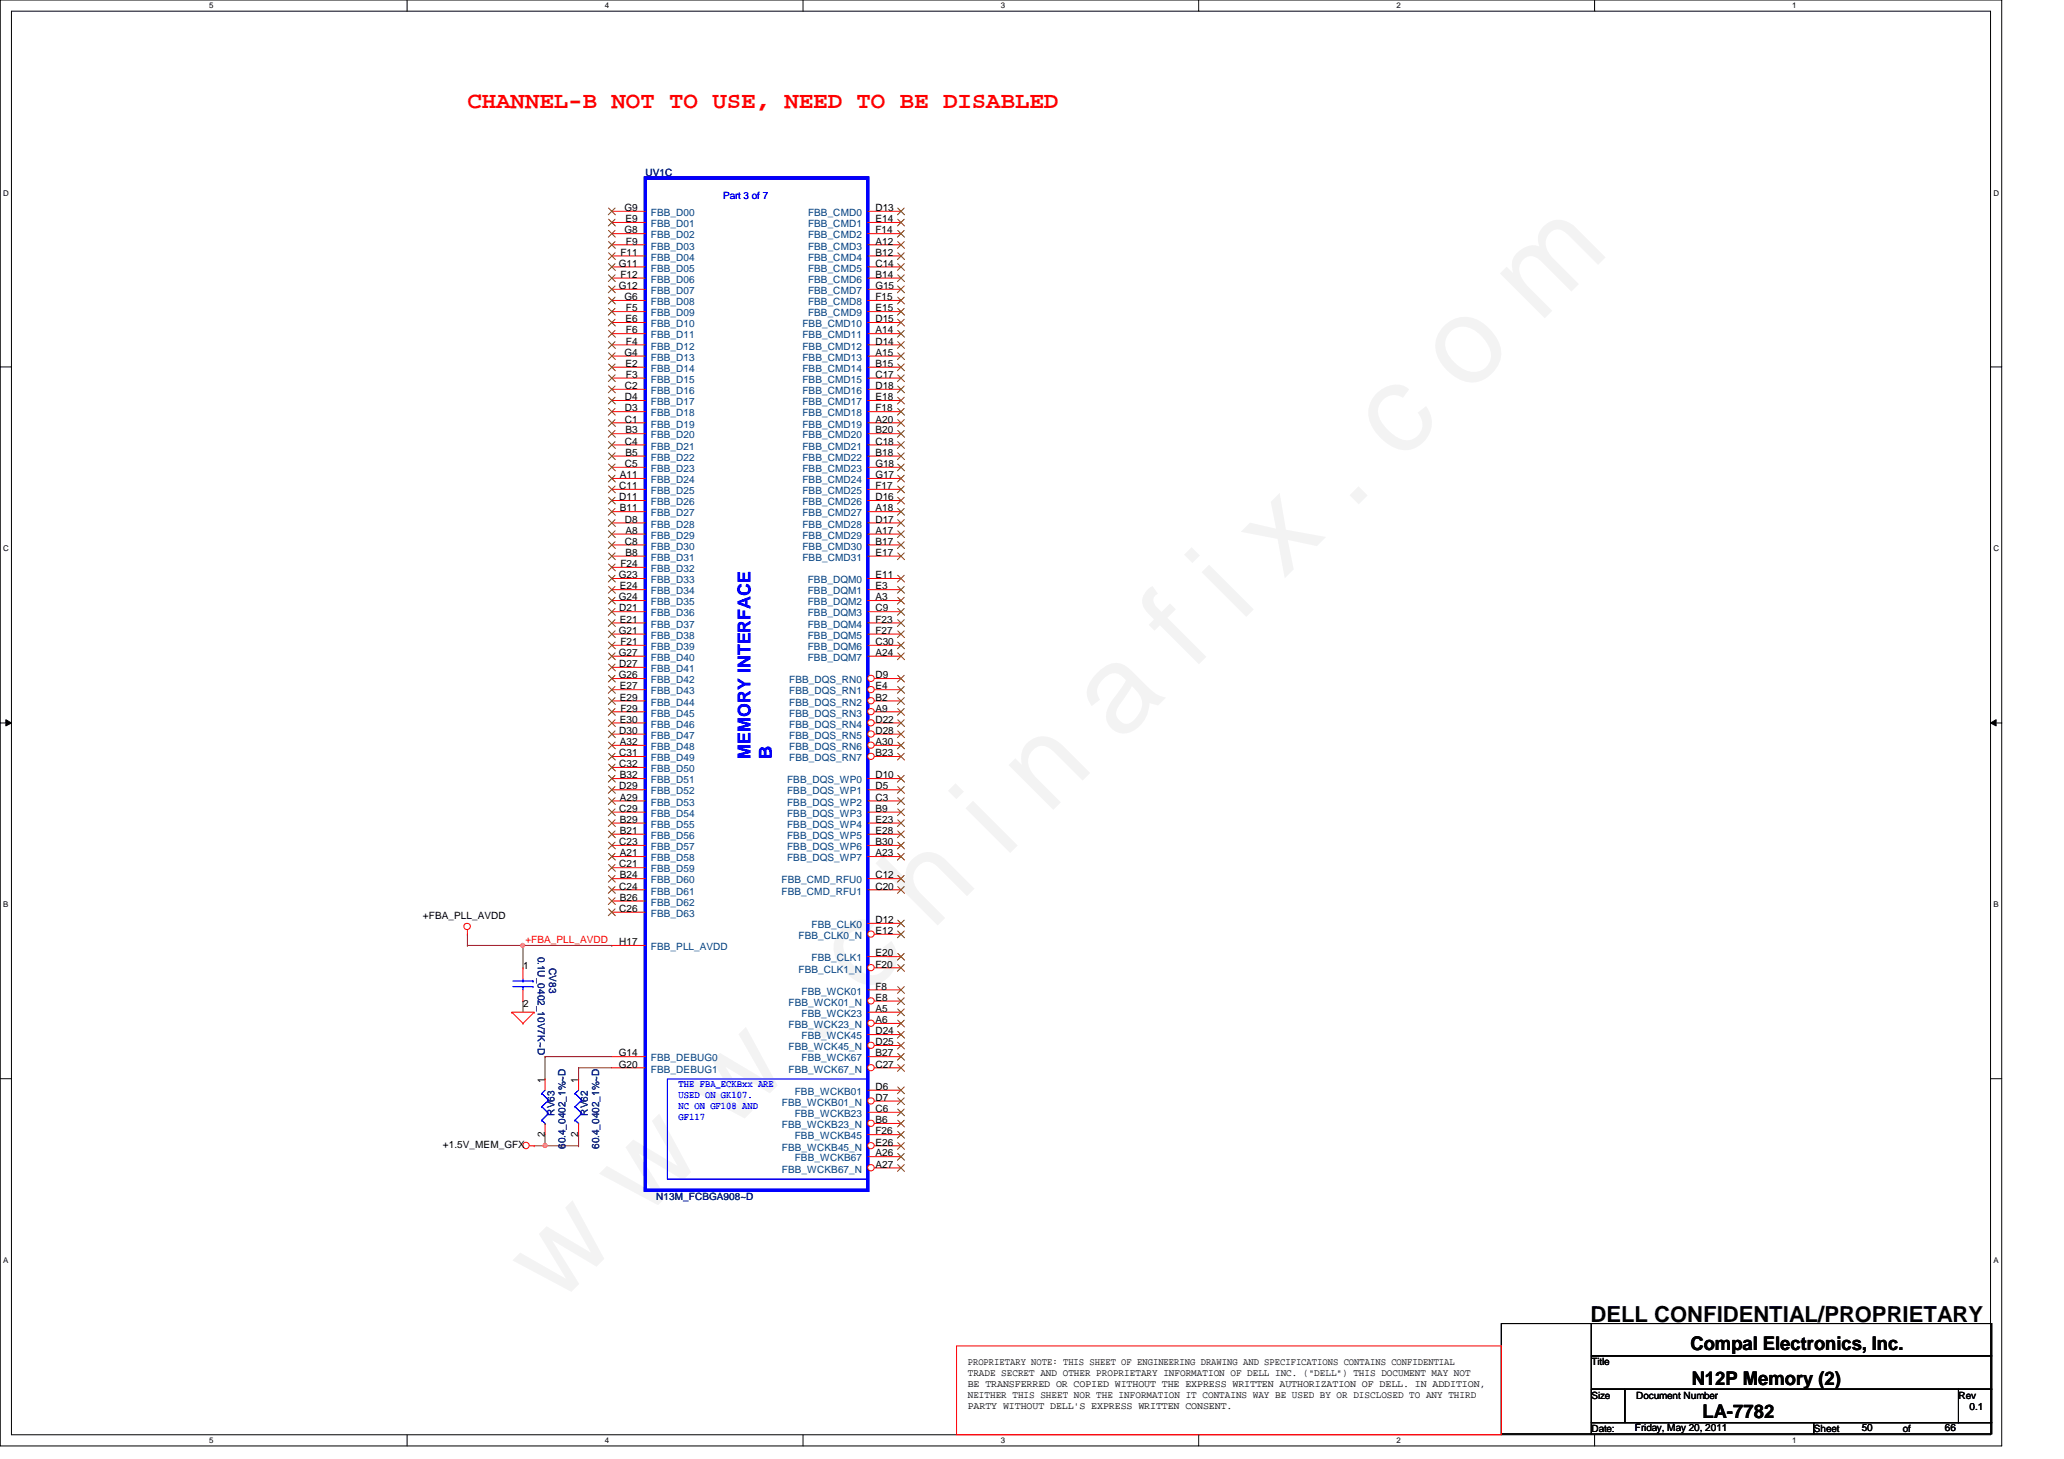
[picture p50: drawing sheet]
<svg xmlns="http://www.w3.org/2000/svg" width="297mm" height="210mm" viewBox="0 0 297 210" stroke-linecap="round" stroke-linejoin="round" font-family="sans-serif">
<defs><g id="words">
<text font-size="17.6" fill="#f0f" x="80.1" y="188" transform="rotate(-45 80.1 188)">w w w . c h i n a f i x . c o m</text>
<text font-size="3.3" fill="#f00" x="67.3" y="15.6">CHANNEL-B NOT TO USE, NEED TO BE DISABLED</text>
<text font-size="3.2" x="228.9" y="190.2">DELL CONFIDENTIAL/PROPRIETARY</text>
<g font-size="2.7">
<text x="243.3" y="194.3">Compal Electronics, Inc.</text>
<text x="243.5" y="199.2">N12P Memory (2)</text>
<text x="245" y="204">LA-7782</text>
</g>
<g font-size="2.5" fill="#00f">
<text x="108" y="109.1" transform="rotate(-90 108 109.1)">MEMORY INTERFACE</text>
<text x="111.1" y="109.1" transform="rotate(-90 111.1 109.1)">B</text>
</g>
<g font-size="1.4" fill="#000080">
<text x="92.9" y="25.4">UV1C</text>
<text x="77.4" y="137.6" transform="rotate(90 77.4 137.6)">0.1U_0402_10V7K~D</text>
<text x="79" y="139.2" transform="rotate(90 79 139.2)">CV83</text>
<text x="79.8" y="160.5" transform="rotate(-90 79.8 160.5)">RV63</text>
<text x="84.6" y="160.5" transform="rotate(-90 84.6 160.5)">RV62</text>
<text x="81.4" y="165.3" transform="rotate(-90 81.4 165.3)">60.4_0402_1%~D</text>
<text x="86.2" y="165.3" transform="rotate(-90 86.2 165.3)">60.4_0402_1%~D</text>
<text x="94.4" y="172.6">N13M_FCBGA908~D</text>
</g>
<g font-size="1.4" fill="#00f">
<text x="104.1" y="28.6">Part 3 of 7</text>
<text x="97.7" y="156.4">THE FBA_ECKBxx ARE</text>
<text x="97.7" y="158">USED ON GK107.</text>
<text x="97.7" y="159.6">NC ON GF108 AND</text>
<text x="97.7" y="161.1">GF117</text>
</g>
<g font-size="1.4">
<text x="89.9" y="30.4">G9</text>
<text x="89.9" y="33.6">G8</text>
<text x="90" y="32">E9</text>
<text x="90.1" y="35.2">F9</text>
<text x="126" y="30.4">D13</text>
<text x="126" y="32">E14</text>
<text x="126" y="33.6">F14</text>
<text x="126" y="35.2">A12</text>
<text x="89.1" y="38.4">G11</text>
<text x="89.1" y="41.6">G12</text>
<text x="89.3" y="36.8">F11</text>
<text x="89.3" y="40">F12</text>
<text x="126" y="36.8">B12</text>
<text x="126" y="38.4">C14</text>
<text x="126" y="40">B14</text>
<text x="126" y="41.6">G15</text>
<text x="89.9" y="43.2">G6</text>
<text x="90" y="46.4">E6</text>
<text x="90.1" y="44.8">F5</text>
<text x="90.1" y="48">F6</text>
<text x="126" y="43.2">F15</text>
<text x="126" y="44.8">E15</text>
<text x="126" y="46.4">D15</text>
<text x="126" y="48">A14</text>
<text x="89.9" y="51.2">G4</text>
<text x="90" y="52.8">E2</text>
<text x="90.1" y="49.6">F4</text>
<text x="126" y="49.6">D14</text>
<text x="126" y="51.2">A15</text>
<text x="126" y="52.8">B15</text>
<text x="89.9" y="56">C2</text>
<text x="89.9" y="57.6">D4</text>
<text x="89.9" y="59.2">D3</text>
<text x="90.1" y="54.4">F3</text>
<text x="126" y="54.4">C17</text>
<text x="126" y="56">D18</text>
<text x="126" y="57.6">E18</text>
<text x="126" y="59.2">F18</text>
<text x="89.9" y="60.8">C1</text>
<text x="89.9" y="64">C4</text>
<text x="90" y="62.4">B3</text>
<text x="90" y="65.6">B5</text>
<text x="126" y="60.8">A20</text>
<text x="126" y="62.4">B20</text>
<text x="126" y="64">C18</text>
<text x="126" y="65.6">B18</text>
<text x="89.1" y="70.4">C11</text>
<text x="89.1" y="72">D11</text>
<text x="89.2" y="68.8">A11</text>
<text x="89.9" y="67.2">C5</text>
<text x="126" y="67.2">G18</text>
<text x="126" y="68.8">G17</text>
<text x="126" y="70.4">F17</text>
<text x="126" y="72">D16</text>
<text x="89.2" y="73.6">B11</text>
<text x="89.9" y="75.2">D8</text>
<text x="90" y="76.8">A8</text>
<text x="126" y="73.6">A18</text>
<text x="126" y="75.2">D17</text>
<text x="126" y="76.8">A17</text>
<text x="89.1" y="83.2">G23</text>
<text x="89.3" y="81.6">F24</text>
<text x="89.9" y="78.4">C8</text>
<text x="90" y="80">B8</text>
<text x="126" y="83.2">E11</text>
<text x="126" y="78.4">B17</text>
<text x="126" y="80">E17</text>
<text x="89.1" y="86.4">G24</text>
<text x="89.1" y="88">D21</text>
<text x="89.2" y="84.8">E24</text>
<text x="89.2" y="89.6">E21</text>
<text x="126" y="84.8">E3</text>
<text x="126" y="86.4">A3</text>
<text x="126" y="88">C9</text>
<text x="126" y="89.6">F23</text>
<text x="89.1" y="91.2">G21</text>
<text x="89.1" y="94.4">G27</text>
<text x="89.1" y="96">D27</text>
<text x="89.3" y="92.8">F21</text>
<text x="126" y="91.2">F27</text>
<text x="126" y="92.8">C30</text>
<text x="126" y="94.4">A24</text>
<text x="89.1" y="97.6">G26</text>
<text x="89.2" y="99.2">E27</text>
<text x="89.2" y="100.8">E29</text>
<text x="126" y="97.6">D9</text>
<text x="126" y="99.2">E4</text>
<text x="126" y="100.8">B2</text>
<text x="89.1" y="105.6">D30</text>
<text x="89.2" y="104">E30</text>
<text x="89.2" y="107.2">A32</text>
<text x="89.3" y="102.4">F29</text>
<text x="126" y="102.4">A9</text>
<text x="126" y="104">D22</text>
<text x="126" y="105.6">D28</text>
<text x="126" y="107.2">A30</text>
<text x="89.1" y="108.8">C31</text>
<text x="89.1" y="110.4">C32</text>
<text x="89.1" y="113.6">D29</text>
<text x="89.2" y="112">B32</text>
<text x="126" y="108.8">B23</text>
<text x="126" y="112">D10</text>
<text x="126" y="113.6">D5</text>
<text x="89.1" y="116.8">C29</text>
<text x="89.2" y="115.2">A29</text>
<text x="89.2" y="118.4">B29</text>
<text x="89.2" y="120">B21</text>
<text x="126" y="115.2">C3</text>
<text x="126" y="116.8">B9</text>
<text x="126" y="118.4">E23</text>
<text x="126" y="120">E28</text>
<text x="89.1" y="121.6">C23</text>
<text x="89.1" y="124.8">C21</text>
<text x="89.2" y="123.2">A21</text>
<text x="126" y="121.6">B30</text>
<text x="126" y="123.2">A23</text>
<text x="89.1" y="128">C24</text>
<text x="89.1" y="131.2">C26</text>
<text x="89.2" y="126.4">B24</text>
<text x="89.2" y="129.6">B26</text>
<text x="126" y="126.4">C12</text>
<text x="126" y="128">C20</text>
<text x="60.9" y="132.2">+FBA_PLL_AVDD</text>
<text x="89.1" y="136">H17</text>
<text x="126" y="132.8">D12</text>
<text x="126" y="134.4">E12</text>
<text x="126" y="137.6">E20</text>
<text x="75.3" y="139.4">1</text>
<text x="126" y="139.2">F20</text>
<text x="126" y="142.4">F8</text>
<text x="126" y="144">E8</text>
<text x="75.3" y="144.9">2</text>
<text x="126" y="145.6">A5</text>
<text x="126" y="147.2">A6</text>
<text x="126" y="148.8">D24</text>
<text x="78.4" y="155.7" transform="rotate(-90 78.4 155.7)">1</text>
<text x="83.2" y="155.7" transform="rotate(-90 83.2 155.7)">1</text>
<text x="89.1" y="152">G14</text>
<text x="89.1" y="153.6">G20</text>
<text x="126" y="150.4">D25</text>
<text x="126" y="152">B27</text>
<text x="126" y="153.6">C27</text>
<text x="126" y="156.8">D6</text>
<text x="126" y="158.4">D7</text>
<text x="126" y="160">C6</text>
<text x="126" y="161.6">B6</text>
<text x="63.8" y="165.2">+1.5V_MEM_GFX</text>
<text x="78.4" y="163.5" transform="rotate(-90 78.4 163.5)">2</text>
<text x="83.2" y="163.5" transform="rotate(-90 83.2 163.5)">2</text>
<text x="126" y="163.2">F26</text>
<text x="126" y="164.8">E26</text>
<text x="126" y="166.4">A26</text>
<text x="126" y="168">A27</text>
<text x="139.3" y="196.4">PROPRIETARY NOTE: THIS SHEET OF ENGINEERING DRAWING AND SPECIFICATIONS CONTAINS CONFIDENTIAL</text>
<text x="139.3" y="198">TRADE SECRET AND OTHER PROPRIETARY INFORMATION OF DELL INC. (&quot;DELL&quot;) THIS DOCUMENT MAY NOT</text>
<text x="229" y="196.4">Title</text>
<text x="139.3" y="199.6">BE TRANSFERRED OR COPIED WITHOUT THE EXPRESS WRITTEN AUTHORIZATION OF DELL. IN ADDITION,</text>
<text x="139.3" y="201.1">NEITHER THIS SHEET NOR THE INFORMATION IT CONTAINS WAY BE USED BY OR DISCLOSED TO ANY THIRD</text>
<text x="139.3" y="202.7">PARTY WITHOUT DELL'S EXPRESS WRITTEN CONSENT.</text>
<text x="229" y="201.2">Size</text>
<text x="235.5" y="201.2">Document Number</text>
<text x="281.9" y="201.2">Rev</text>
<text x="283.5" y="202.8">0.1</text>
<text x="229" y="206">Date:</text>
<text x="235.3" y="205.9">Friday, May 20, 2011</text>
<text x="261" y="206">Sheet</text>
<text x="267.9" y="205.9">50</text>
<text x="273.9" y="206">of</text>
<text x="279.9" y="205.9">66</text>
</g>
<g font-size="1.4" fill="#004080">
<text x="93.7" y="31.1">FBB_D00</text>
<text x="93.7" y="32.7">FBB_D01</text>
<text x="93.7" y="34.3">FBB_D02</text>
<text x="93.7" y="35.9">FBB_D03</text>
<text x="116.3" y="31.1">FBB_CMD0</text>
<text x="116.3" y="32.7">FBB_CMD1</text>
<text x="116.3" y="34.3">FBB_CMD2</text>
<text x="116.3" y="35.9">FBB_CMD3</text>
<text x="93.7" y="37.5">FBB_D04</text>
<text x="93.7" y="39.1">FBB_D05</text>
<text x="93.7" y="40.7">FBB_D06</text>
<text x="116.3" y="37.5">FBB_CMD4</text>
<text x="116.3" y="39.1">FBB_CMD5</text>
<text x="116.3" y="40.7">FBB_CMD6</text>
<text x="93.7" y="42.3">FBB_D07</text>
<text x="93.7" y="43.9">FBB_D08</text>
<text x="93.7" y="45.5">FBB_D09</text>
<text x="93.7" y="47.1">FBB_D10</text>
<text x="115.5" y="47.1">FBB_CMD10</text>
<text x="116.3" y="42.3">FBB_CMD7</text>
<text x="116.3" y="43.9">FBB_CMD8</text>
<text x="116.3" y="45.5">FBB_CMD9</text>
<text x="93.7" y="48.7">FBB_D11</text>
<text x="93.7" y="50.3">FBB_D12</text>
<text x="93.7" y="51.9">FBB_D13</text>
<text x="93.7" y="53.5">FBB_D14</text>
<text x="115.5" y="48.7">FBB_CMD11</text>
<text x="115.5" y="50.3">FBB_CMD12</text>
<text x="115.5" y="51.9">FBB_CMD13</text>
<text x="115.5" y="53.5">FBB_CMD14</text>
<text x="93.7" y="55.1">FBB_D15</text>
<text x="93.7" y="56.7">FBB_D16</text>
<text x="93.7" y="58.3">FBB_D17</text>
<text x="93.7" y="59.9">FBB_D18</text>
<text x="115.5" y="55.1">FBB_CMD15</text>
<text x="115.5" y="56.7">FBB_CMD16</text>
<text x="115.5" y="58.3">FBB_CMD17</text>
<text x="115.5" y="59.9">FBB_CMD18</text>
<text x="93.7" y="61.5">FBB_D19</text>
<text x="93.7" y="63.1">FBB_D20</text>
<text x="93.7" y="64.7">FBB_D21</text>
<text x="115.5" y="61.5">FBB_CMD19</text>
<text x="115.5" y="63.1">FBB_CMD20</text>
<text x="115.5" y="64.7">FBB_CMD21</text>
<text x="93.7" y="66.3">FBB_D22</text>
<text x="93.7" y="67.9">FBB_D23</text>
<text x="93.7" y="69.5">FBB_D24</text>
<text x="93.7" y="71.1">FBB_D25</text>
<text x="115.5" y="66.3">FBB_CMD22</text>
<text x="115.5" y="67.9">FBB_CMD23</text>
<text x="115.5" y="69.5">FBB_CMD24</text>
<text x="115.5" y="71.1">FBB_CMD25</text>
<text x="93.7" y="72.7">FBB_D26</text>
<text x="93.7" y="74.3">FBB_D27</text>
<text x="93.7" y="75.9">FBB_D28</text>
<text x="93.7" y="77.5">FBB_D29</text>
<text x="115.5" y="72.7">FBB_CMD26</text>
<text x="115.5" y="74.3">FBB_CMD27</text>
<text x="115.5" y="75.9">FBB_CMD28</text>
<text x="115.5" y="77.5">FBB_CMD29</text>
<text x="93.7" y="79.1">FBB_D30</text>
<text x="93.7" y="80.7">FBB_D31</text>
<text x="93.7" y="82.3">FBB_D32</text>
<text x="93.7" y="83.9">FBB_D33</text>
<text x="115.5" y="79.1">FBB_CMD30</text>
<text x="115.5" y="80.7">FBB_CMD31</text>
<text x="116.2" y="83.9">FBB_DQM0</text>
<text x="93.7" y="85.5">FBB_D34</text>
<text x="93.7" y="87.1">FBB_D35</text>
<text x="93.7" y="88.7">FBB_D36</text>
<text x="116.2" y="85.5">FBB_DQM1</text>
<text x="116.2" y="87.1">FBB_DQM2</text>
<text x="116.2" y="88.7">FBB_DQM3</text>
<text x="93.7" y="90.3">FBB_D37</text>
<text x="93.7" y="91.9">FBB_D38</text>
<text x="93.7" y="93.5">FBB_D39</text>
<text x="93.7" y="95.1">FBB_D40</text>
<text x="116.2" y="90.3">FBB_DQM4</text>
<text x="116.2" y="91.9">FBB_DQM5</text>
<text x="116.2" y="93.5">FBB_DQM6</text>
<text x="116.2" y="95.1">FBB_DQM7</text>
<text x="93.7" y="96.7">FBB_D41</text>
<text x="93.7" y="98.3">FBB_D42</text>
<text x="93.7" y="99.9">FBB_D43</text>
<text x="93.7" y="101.5">FBB_D44</text>
<text x="113.6" y="98.3">FBB_DQS_RN0</text>
<text x="113.6" y="99.9">FBB_DQS_RN1</text>
<text x="113.6" y="101.5">FBB_DQS_RN2</text>
<text x="93.7" y="103.1">FBB_D45</text>
<text x="93.7" y="104.7">FBB_D46</text>
<text x="93.7" y="106.3">FBB_D47</text>
<text x="93.7" y="107.9">FBB_D48</text>
<text x="113.6" y="103.1">FBB_DQS_RN3</text>
<text x="113.6" y="104.7">FBB_DQS_RN4</text>
<text x="113.6" y="106.3">FBB_DQS_RN5</text>
<text x="113.6" y="107.9">FBB_DQS_RN6</text>
<text x="93.7" y="109.5">FBB_D49</text>
<text x="93.7" y="111.1">FBB_D50</text>
<text x="93.7" y="112.7">FBB_D51</text>
<text x="113.3" y="112.7">FBB_DQS_WP0</text>
<text x="113.6" y="109.5">FBB_DQS_RN7</text>
<text x="93.7" y="114.3">FBB_D52</text>
<text x="93.7" y="115.9">FBB_D53</text>
<text x="93.7" y="117.5">FBB_D54</text>
<text x="93.7" y="119.1">FBB_D55</text>
<text x="113.3" y="114.3">FBB_DQS_WP1</text>
<text x="113.3" y="115.9">FBB_DQS_WP2</text>
<text x="113.3" y="117.5">FBB_DQS_WP3</text>
<text x="113.3" y="119.1">FBB_DQS_WP4</text>
<text x="93.7" y="120.7">FBB_D56</text>
<text x="93.7" y="122.3">FBB_D57</text>
<text x="93.7" y="123.9">FBB_D58</text>
<text x="93.7" y="125.5">FBB_D59</text>
<text x="113.3" y="120.7">FBB_DQS_WP5</text>
<text x="113.3" y="122.3">FBB_DQS_WP6</text>
<text x="113.3" y="123.9">FBB_DQS_WP7</text>
<text x="93.7" y="127.1">FBB_D60</text>
<text x="93.7" y="128.7">FBB_D61</text>
<text x="93.7" y="130.3">FBB_D62</text>
<text x="93.7" y="131.9">FBB_D63</text>
<text x="112.5" y="127.1">FBB_CMD_RFU0</text>
<text x="112.5" y="128.7">FBB_CMD_RFU1</text>
<text x="93.7" y="136.7">FBB_PLL_AVDD</text>
<text x="114.9" y="135.1">FBB_CLK0_N</text>
<text x="116.8" y="133.5">FBB_CLK0</text>
<text x="114.9" y="139.9">FBB_CLK1_N</text>
<text x="115.4" y="143.1">FBB_WCK01</text>
<text x="116.8" y="138.3">FBB_CLK1</text>
<text x="113.5" y="144.7">FBB_WCK01_N</text>
<text x="113.5" y="147.9">FBB_WCK23_N</text>
<text x="115.4" y="146.3">FBB_WCK23</text>
<text x="115.4" y="149.5">FBB_WCK45</text>
<text x="93.7" y="152.7">FBB_DEBUG0</text>
<text x="93.7" y="154.3">FBB_DEBUG1</text>
<text x="113.5" y="151.1">FBB_WCK45_N</text>
<text x="113.5" y="154.3">FBB_WCK67_N</text>
<text x="115.4" y="152.7">FBB_WCK67</text>
<text x="112.5" y="159.1">FBB_WCKB01_N</text>
<text x="114.4" y="157.5">FBB_WCKB01</text>
<text x="114.4" y="160.7">FBB_WCKB23</text>
<text x="112.5" y="162.3">FBB_WCKB23_N</text>
<text x="112.5" y="165.5">FBB_WCKB45_N</text>
<text x="114.4" y="163.9">FBB_WCKB45</text>
<text x="114.4" y="167.1">FBB_WCKB67</text>
<text x="112.5" y="168.7">FBB_WCKB67_N</text>
</g>
<text font-size="1.4" fill="#f00" x="75.6" y="135.7">+FBA_PLL_AVDD</text>
<g font-size="1.1">
<text x="30.1" y="1.1">5</text>
<text x="87" y="1.1">4</text>
<text x="144" y="1.1">3</text>
<text x="201" y="1.1">2</text>
<text x="257.9" y="1.1">1</text>
<text x=".5" y="28.2">D</text>
<text x="286.9" y="28.2">D</text>
<text x=".5" y="79.3">C</text>
<text x="286.9" y="79.3">C</text>
<text x=".5" y="130.6">B</text>
<text x="286.9" y="130.6">B</text>
<text x=".5" y="181.7">A</text>
<text x="286.9" y="181.7">A</text>
<text x="30.1" y="207.6">5</text>
<text x="87" y="207.6">4</text>
<text x="144" y="207.6">3</text>
<text x="201" y="207.6">2</text>
<text x="257.9" y="207.6">1</text>
</g>
</g></defs>
<path d="M0 0h288.1v208h-288.1zM1.6 1.6h284.9v204.8h-284.9z" fill="none" stroke="#000" stroke-width=".14"/>
<g fill="#fff">
<path d="M30.1 .2h.6v1.2h-.6z"/>
<path d="M30.1 206.6h.6v1.2h-.6z"/>
</g>
<path d="M58.6 0v1.6M58.6 206.4v1.6" fill="none" stroke="#000" stroke-width=".14"/>
<g fill="#fff">
<path d="M87 .2h.6v1.2h-.6z"/>
<path d="M87 206.6h.6v1.2h-.6z"/>
</g>
<path d="M115.6 0v1.6M115.6 206.4v1.6" fill="none" stroke="#000" stroke-width=".14"/>
<g fill="#fff">
<path d="M144 .2h.6v1.2h-.6z"/>
<path d="M144 206.6h.6v1.2h-.6z"/>
</g>
<path d="M172.5 0v1.6M172.5 206.4v1.6" fill="none" stroke="#000" stroke-width=".14"/>
<g fill="#fff">
<path d="M201 .2h.5v1.2h-.5z"/>
<path d="M201 206.6h.5v1.2h-.5z"/>
</g>
<path d="M229.5 0v1.6M229.5 206.4v1.6" fill="none" stroke="#000" stroke-width=".14"/>
<g fill="#fff">
<path d="M257.9 .2h.6v1.2h-.6z"/>
<path d="M257.9 206.6h.6v1.2h-.6z"/>
<path d="M.5 27.2h.7v1.2h-.7z"/>
<path d="M286.9 27.2h.8v1.2h-.8z"/>
<path d="M.5 78.4h.7v1.1h-.7z"/>
<path d="M286.9 78.4h.8v1.1h-.8z"/>
</g>
<path d="M0 52.8h1.6M286.5 52.8h1.6" fill="none" stroke="#000" stroke-width=".14"/>
<g fill="#fff">
<path d="M.5 129.6h.7v1.2h-.7z"/>
<path d="M286.9 129.6h.7v1.2h-.7z"/>
</g>
<path d="M0 104h1.6M.8 103.5l.8 .5-.8 .4zM286.5 104l.8-.5v.9zM286.5 104h1.6" fill="none" stroke="#000" stroke-width=".14"/>
<path d="M.8 103.5l.8 .5-.8 .4zM286.5 104l.8-.5v.9z" fill="#000"/>
<g fill="#fff">
<path d="M.5 180.8h.7v1.1h-.7z"/>
<path d="M286.9 180.8h.7v1.1h-.7z"/>
</g>
<path d="M0 155.2h1.6M286.5 155.2h1.6M216.1 190.4h12.9v15.9h-12.9zM229 190.4h57.6v4.7h-57.6zM229 195.1h57.6v4.8h-57.6zM229 199.9h4.8v4.8h-4.8zM233.8 199.9h48.1v4.8h-48.1zM281.9 199.9h4.7v4.8h-4.7zM229 204.7h32v1.6h-32zM261 204.7h25.6v1.6h-25.6z" fill="none" stroke="#000" stroke-width=".14"/>
<path d="M67.3 136h.1M67.3 134.4v1.6M67.3 136h8" fill="none" stroke="#800040" stroke-width=".14"/>
<g fill="none" stroke="#f00" stroke-width=".14">
<path d="M67.3 134.4h.1M67.3 133.8v.6M137.7 193.6h78.4v12.8h-78.4z"/>
<circle cx="67.2" cy="133.3" r=".46"/>
</g>
<path d="M92.9 25.6h32v145.6h-32z" fill="none" stroke="#00f" stroke-width=".47"/>
<path d="M96.1 155.2h28.8v14.4h-28.8z" fill="none" stroke="#00f" stroke-width=".14"/>
<use href="#words"/>
</svg>
